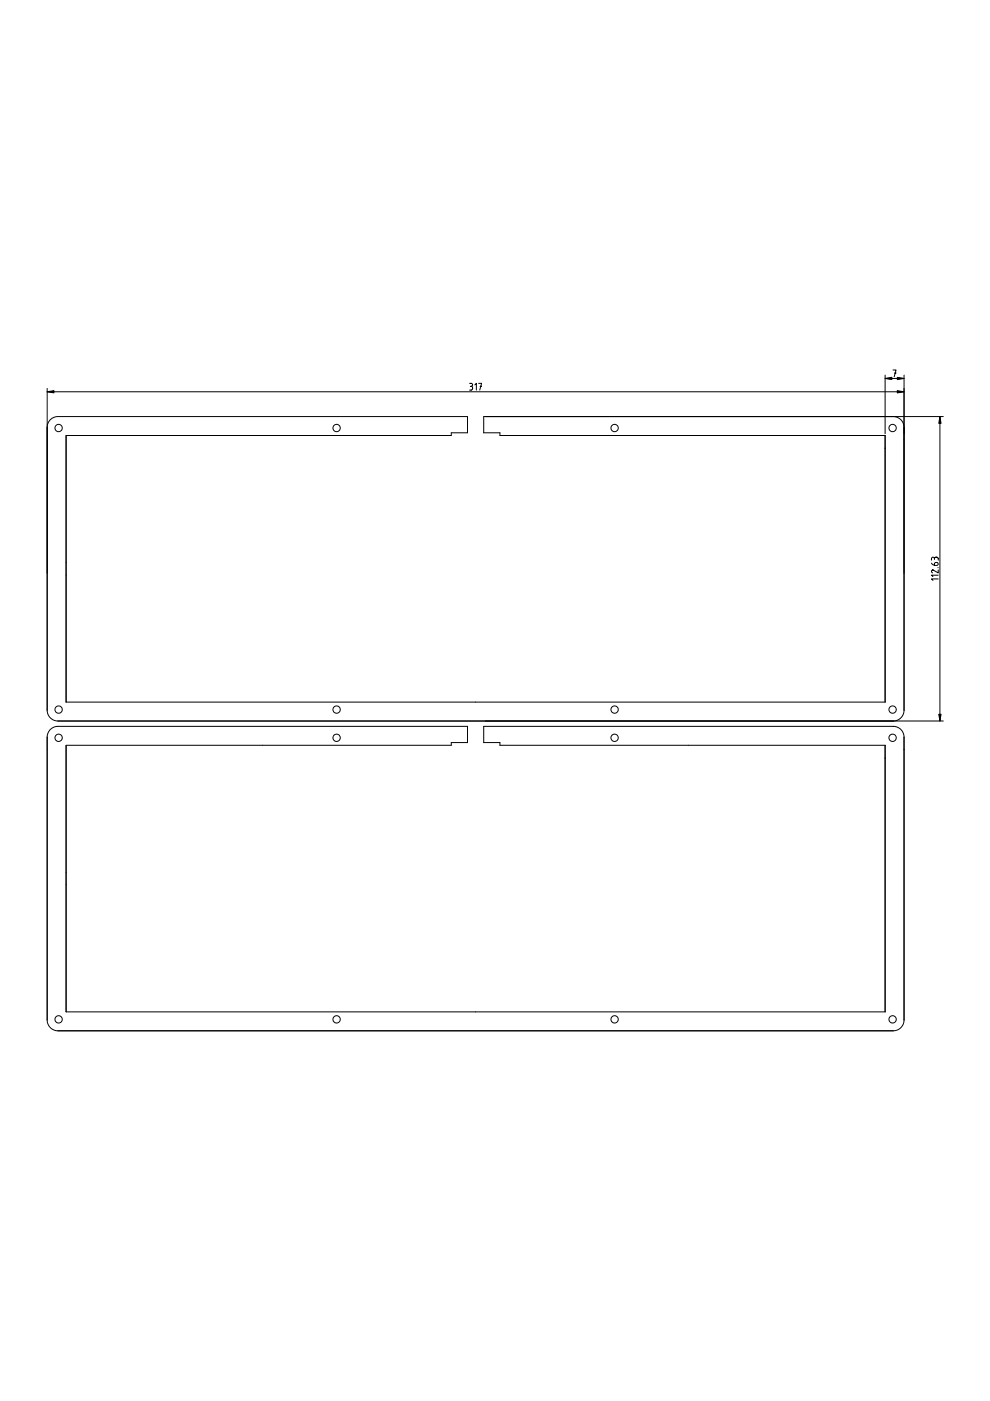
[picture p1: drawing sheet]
<svg xmlns="http://www.w3.org/2000/svg" width="210mm" height="297mm" viewBox="0 0 210 297" stroke-linecap="round" stroke-linejoin="round" font-family="sans-serif">
<g fill="none" stroke="#000" stroke-width=".21">
<path d="M187.7 79.5v12.5M189.4 78.4h.6l-.4 1.5M189.7 79.1h.3M191.7 79.5v71.2l-.2 .8-.5 .7-.7 .5-.9 .2M10 90.6l.2-.9 .5-.7 .7-.5 .9-.2h86.8v3.5h-3.4v.5h-81.7M10 82.3v68.3l.4 1.3 1.1 .8 .8 .2h187.7M10 83.1h181.7M99.6 81.3h.3a.32 .32 0 0 1 .3 .3 .32 .32 0 0 1-.3 .3M99.7 81.9h.2M99.9 81.9l.3 .2v.4l-.6 .2M100.7 81.6l.3-.3v1.4M101.5 81.3h.6l-.4 1.4"/>
<path d="M101.8 81.9h.3M187.7 80.2h4M189.4 88.3l.9 .2 .7 .5 .5 .7 .2 .9M191.7 93.2v.1M199.3 88.3v64.6M200 88.3h-97.4v3.5h3.4v.5h81.7v56.6h-173.7v-56.5M197.5 119.4a.99 .99 0 0 0 1.4 .3 .39 .39 0 0 0-.3-.5 .39 .39 0 0 0-.5 .4v.3M198.1 118.4a.32 .32 0 0 0-.3-.3 .32 .32 0 0 0-.3 .3v.4M198.1 118.4l.2-.2h.5l.1 .6M198.1 118.4v.2M198.8 120.4h.1M198.9 122.7h-1.4l.3 .4"/>
<path d="M198.9 121.9h-1.4l.3 .4M198.9 120.8v.7l-1-.6a.31 .31 0 0 0-.4 .2 .31 .31 0 0 0 .2 .4M14 158h81.7v-.6h3.4v-3.4h-86.8l-.7 .1-.7 .3-.6 .8-.3 1v60.1l.1 .7 .4 .6 1.1 .8 .7 .2h177.1l.7-.2 .6-.3 .5-.5 .4-.6 .1-.7v-60l-.5-1.4-.5-.5-.6-.3-.7-.1h-86.8v3.4h3.4v.6h81.7v56.5h-173.7v-56.5M191.7 158.9h.1"/>
<circle cx="12.4" cy="90.7" r=".77"/>
<circle cx="71.4" cy="90.7" r=".77"/>
<circle cx="130.3" cy="90.7" r=".77"/>
<circle cx="189.3" cy="90.7" r=".77"/>
<circle cx="12.4" cy="156.4" r=".77"/>
<circle cx="12.4" cy="150.4" r=".77"/>
<circle cx="71.4" cy="156.4" r=".77"/>
<circle cx="71.4" cy="150.4" r=".77"/>
<circle cx="130.3" cy="156.4" r=".77"/>
<circle cx="130.3" cy="150.4" r=".77"/>
<circle cx="189.3" cy="156.4" r=".77"/>
<circle cx="189.3" cy="150.4" r=".77"/>
<circle cx="12.4" cy="216.1" r=".77"/>
<circle cx="71.4" cy="216.1" r=".77"/>
<circle cx="130.3" cy="216.1" r=".77"/>
<circle cx="189.3" cy="216.1" r=".77"/>
</g>
<path d="M10 83.1l1.4-.3v.5zM187.7 80.2l1.4-.2v.5zM190.2 82.8l1.5 .3-1.5 .2zM190.2 80l1.5 .2-1.5 .3zM199.3 88.3l.2 1.5h-.5zM199 151.4h.5l-.2 1.5z" fill="#000"/>
<path d="M10 83.1l1.4-.3v.5zM187.7 80.2l1.4-.2v.5zM190.2 82.8l1.5 .3-1.5 .2zM190.2 80l1.5 .2-1.5 .3zM199.3 88.3l.2 1.5h-.5zM199 151.4h.5l-.2 1.5z" fill="#000" stroke="#000" stroke-width=".21"/>
</svg>
